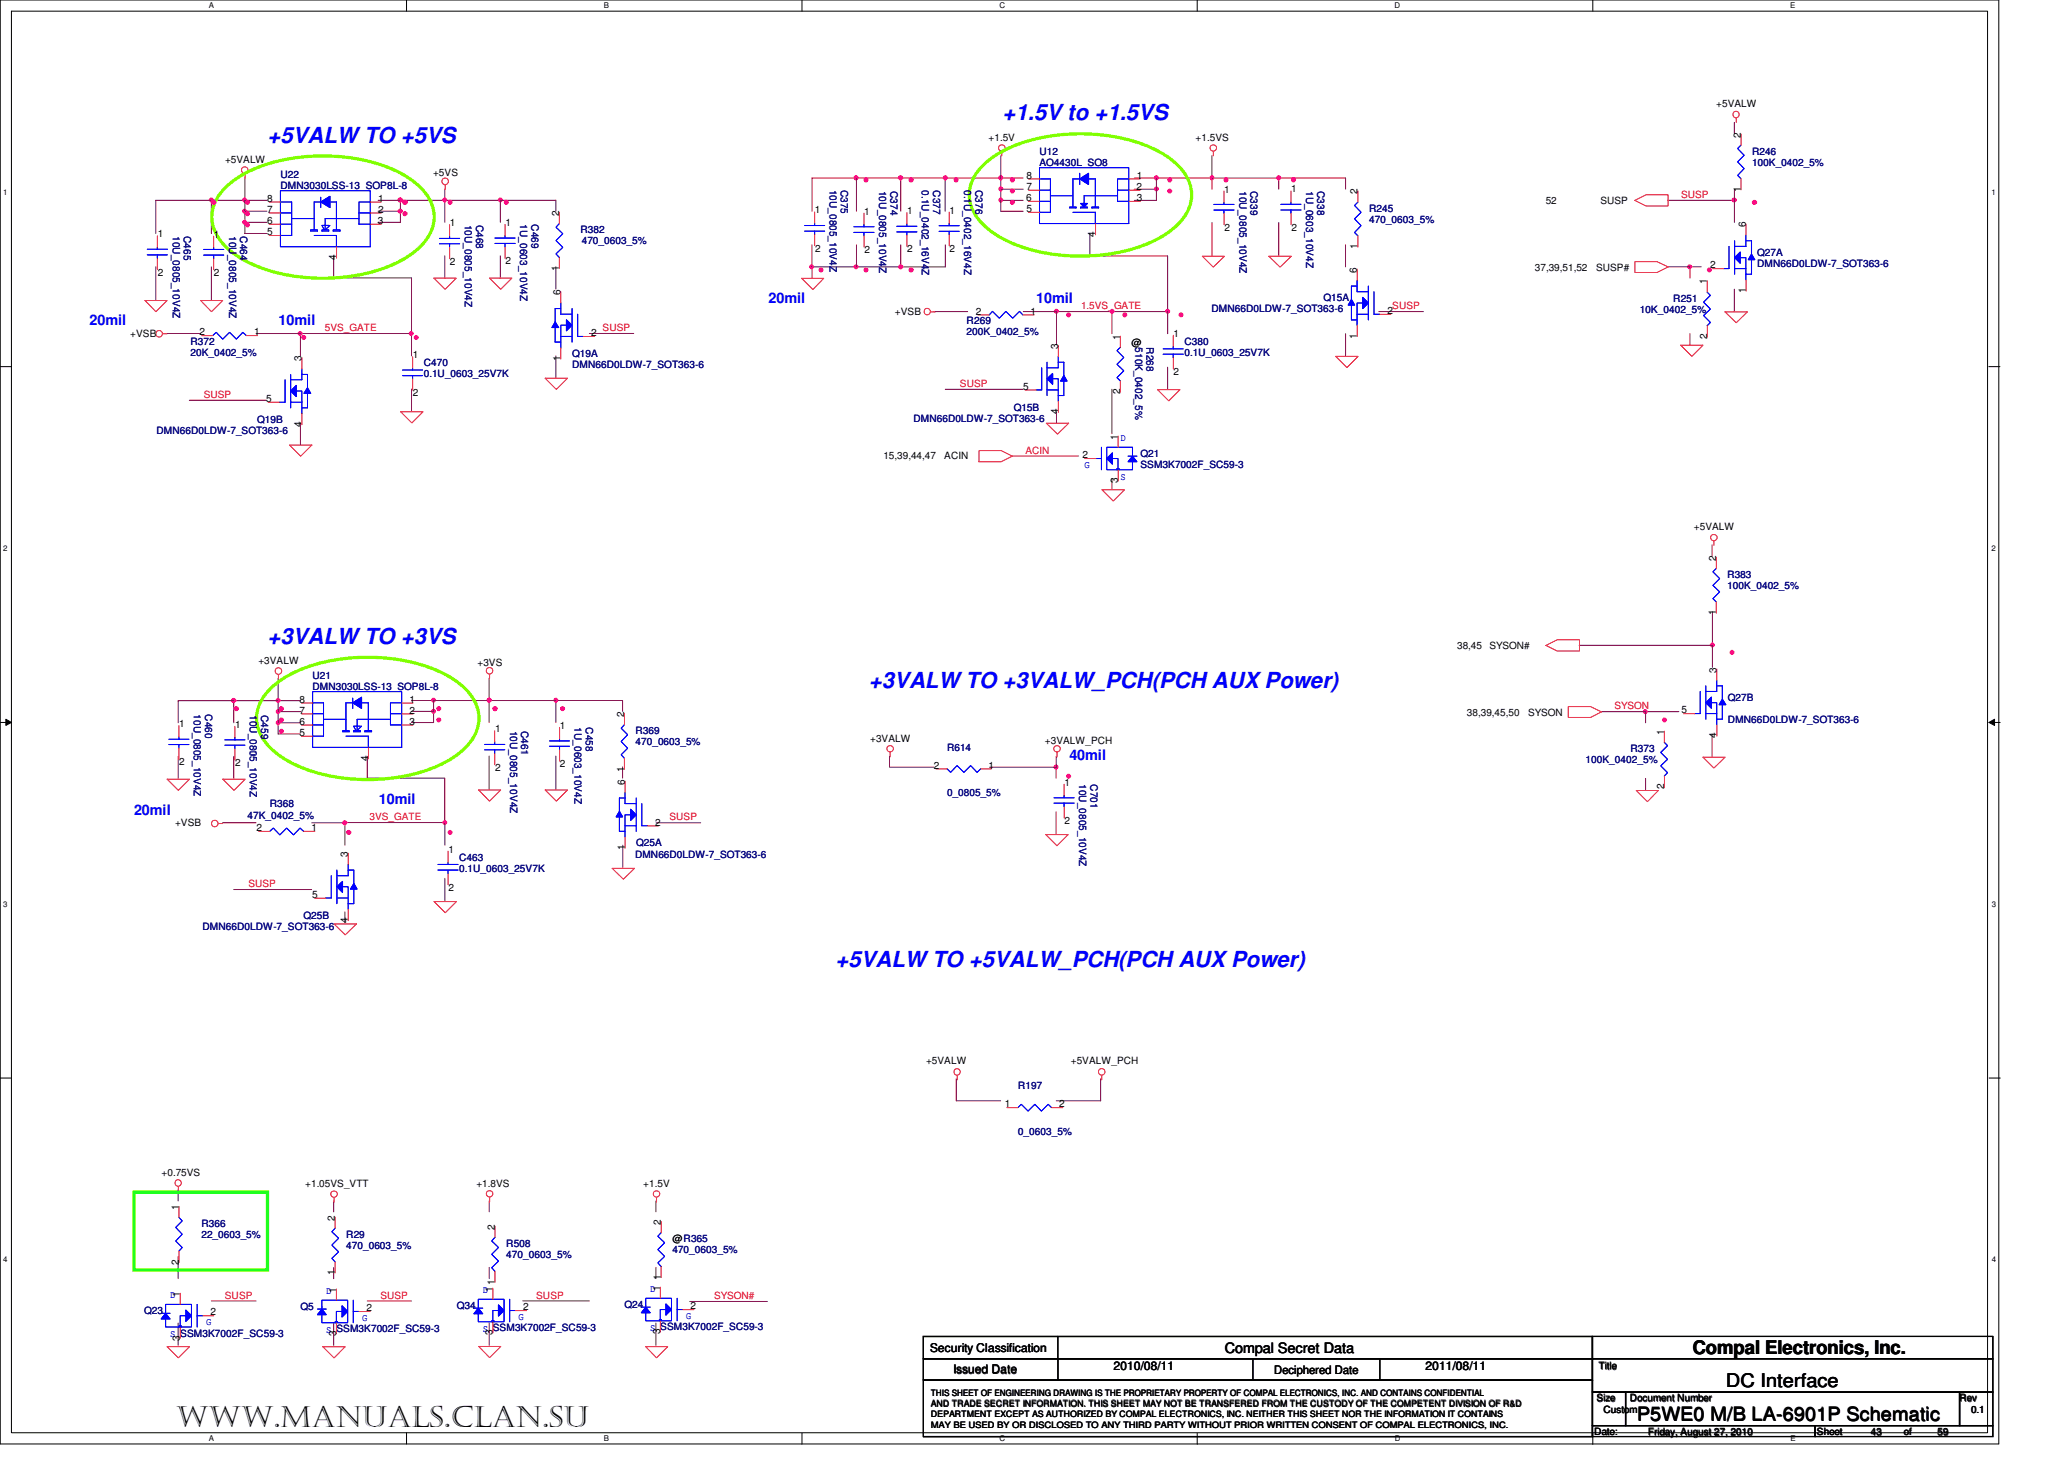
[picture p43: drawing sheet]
<svg xmlns="http://www.w3.org/2000/svg" width="297mm" height="210mm" viewBox="0 0 297 210" stroke-linecap="round" stroke-linejoin="round" font-family="sans-serif">
<defs><g id="words">
<text font-size="4.2" x="25.4" y="205.5">www.manuals.clan.su</text>
<g font-size="3.2" fill="#00f">
<text x="144.5" y="17.3">+1.5V to +1.5VS</text>
<text x="38.5" y="20.5">+5VALW TO +5VS</text>
<text x="38.5" y="92.8">+3VALW TO +3VS</text>
<text x="125.2" y="99.2">+3VALW TO +3VALW_PCH(PCH AUX Power)</text>
<text x="120.4" y="139.3">+5VALW TO +5VALW_PCH(PCH AUX Power)</text>
</g>
<g font-size="2.7">
<text x="243.9" y="195.1">Compal Electronics, Inc.</text>
<text x="248.7" y="199.8">DC Interface</text>
<text x="235.9" y="204.6">P5WE0 M/B LA-6901P Schematic</text>
</g>
<g font-size="2.1" fill="#00f">
<text x="12.9" y="46.9">20mil</text>
<text x="40.2" y="46.9">10mil</text>
<text x="110.8" y="43.6">20mil</text>
<text x="149.3" y="43.6">10mil</text>
<text x="154.1" y="109.5">40mil</text>
<text x="19.3" y="117.5">20mil</text>
<text x="54.6" y="115.9">10mil</text>
</g>
<text font-size="2.1" x="176.5" y="194.9">Compal Secret Data</text>
<g font-size="1.7">
<text x="134" y="194.8">Security Classification</text>
<text x="137.4" y="197.8">Issued Date</text>
<text x="160.5" y="197.4">2010/08/11</text>
<text x="183.6" y="197.9">Deciphered Date</text>
<text x="205.4" y="197.4">2011/08/11</text>
</g>
<g font-size="1.5">
<text x="38.5" y="29.1">8</text>
<text x="54.5" y="29.1">1</text>
<text x="176.5" y="27.7">1</text>
<text x="186.1" y="27.7">1</text>
<text x="195.7" y="28" transform="rotate(-90 195.7 28)">2</text>
<text x="22.7" y="34.2">1</text>
<text x="30.8" y="34.2">1</text>
<text x="38.5" y="32.3">6</text>
<text x="38.5" y="33.9">5</text>
<text x="38.5" y="30.6">7</text>
<text x="54.5" y="32.3">3</text>
<text x="54.5" y="30.6">2</text>
<text x="64.8" y="32.6">1</text>
<text x="72.8" y="32.5">1</text>
<text x="124.6" y="30.9">1</text>
<text x="130.8" y="30.9">1</text>
<text x="176.5" y="33.2">2</text>
<text x="186.1" y="33.2">2</text>
<text x="195.7" y="35.9" transform="rotate(-90 195.7 35.9)">1</text>
<text x="251.6" y="32.8" transform="rotate(-90 251.6 32.8)">6</text>
<text x="22.7" y="39.7">2</text>
<text x="30.8" y="39.8">2</text>
<text x="48.5" y="37.5" transform="rotate(-90 48.5 37.5)">4</text>
<text x="64.8" y="38.1">2</text>
<text x="72.8" y="38.1">2</text>
<text x="124.6" y="36.4">2</text>
<text x="130.8" y="36.4">2</text>
<text x="195.6" y="39.3" transform="rotate(-90 195.6 39.3)">6</text>
<text x="246" y="41" transform="rotate(-90 246 41)">1</text>
<text x="246.5" y="38.7">2</text>
<text x="80.8" y="42.5" transform="rotate(-90 80.8 42.5)">6</text>
<text x="140.7" y="45.3">2</text>
<text x="148.5" y="45.3">1</text>
<text x="200" y="45.2">2</text>
<text x="251.6" y="42.2" transform="rotate(-90 251.6 42.2)">1</text>
<text x="80.8" y="52" transform="rotate(-90 80.8 52)">1</text>
<text x="85.2" y="48.4">2</text>
<text x="161.4" y="48.9" transform="rotate(-90 161.4 48.9)">1</text>
<text x="163.1" y="49.8">@</text>
<text x="195.6" y="48.8" transform="rotate(-90 195.6 48.8)">1</text>
<text x="246" y="48.9" transform="rotate(-90 246 48.9)">2</text>
<text x="161.4" y="56.8" transform="rotate(-90 161.4 56.8)">2</text>
<text x="71.3" y="105.5">1</text>
<text x="80.7" y="105">1</text>
<text x="239.8" y="105.8" transform="rotate(-90 239.8 105.8)">1</text>
<text x="71.3" y="111">2</text>
<text x="80.7" y="110.5">2</text>
<text x="153.4" y="113.2">1</text>
<text x="239.8" y="113.7" transform="rotate(-90 239.8 113.7)">2</text>
<text x="37" y="119.7">2</text>
<text x="44.9" y="119.7">1</text>
<text x="153.4" y="118.7">2</text>
<text x="50.1" y="123.4" transform="rotate(-90 50.1 123.4)">3</text>
<text x="64.6" y="122.8">1</text>
<text x="45" y="129.3">5</text>
<text x="64.6" y="128.3">2</text>
<text x="50.1" y="132.9" transform="rotate(-90 50.1 132.9)">4</text>
<text x="71.3" y="177.2" transform="rotate(-90 71.3 177.2)">2</text>
<text x="95.2" y="176.5" transform="rotate(-90 95.2 176.5)">2</text>
<text x="96.9" y="178.9">@R365</text>
<text x="95.1" y="185.9" transform="rotate(-90 95.1 185.9)">1</text>
<text x="95.2" y="184.4" transform="rotate(-90 95.2 184.4)">1</text>
<text x="25.9" y="186.8" transform="rotate(-90 25.9 186.8)">1</text>
<text x="30.3" y="189.5">2</text>
<text x="48.4" y="186.2" transform="rotate(-90 48.4 186.2)">1</text>
<text x="52.8" y="188.9">2</text>
<text x="71" y="186.1" transform="rotate(-90 71 186.1)">11</text>
<text x="75.4" y="188.8">2</text>
<text x="99.5" y="188.6">2</text>
<text x="25.9" y="193.1" transform="rotate(-90 25.9 193.1)">3</text>
<text x="48.4" y="192.5" transform="rotate(-90 48.4 192.5)">3</text>
<text x="71" y="192.4" transform="rotate(-90 71 192.4)">3</text>
<text x="95.1" y="192.2" transform="rotate(-90 95.1 192.2)">3</text>
</g>
<g font-size="1.5" fill="#000080">
<text x="40.4" y="25.6">U22</text>
<text x="40.4" y="27.2">DMN3030LSS-13_SOP8L-8</text>
<text x="126.7" y="27.5" transform="rotate(90 126.7 27.5)">10U_0805_10V4Z</text>
<text x="128.3" y="27.5" transform="rotate(90 128.3 27.5)">C374</text>
<text x="132.9" y="27.4" transform="rotate(90 132.9 27.4)">0.1U_0402_16V4Z</text>
<text x="134.5" y="27.4" transform="rotate(90 134.5 27.4)">C377</text>
<text x="178.6" y="27.5" transform="rotate(90 178.6 27.5)">10U_0805_10V4Z</text>
<text x="180.2" y="27.5" transform="rotate(90 180.2 27.5)">C339</text>
<text x="188.2" y="27.5" transform="rotate(90 188.2 27.5)">1U_0603_10V4Z</text>
<text x="189.9" y="27.5" transform="rotate(90 189.9 27.5)">C338</text>
<text x="24.9" y="34" transform="rotate(90 24.9 34)">10U_0805_10V4Z</text>
<text x="26.5" y="34" transform="rotate(90 26.5 34)">C465</text>
<text x="33" y="34" transform="rotate(90 33 34)">10U_0805_10V4Z</text>
<text x="34.6" y="34" transform="rotate(90 34.6 34)">C464</text>
<text x="67" y="32.4" transform="rotate(90 67 32.4)">10U_0805_10V4Z</text>
<text x="68.6" y="32.4" transform="rotate(90 68.6 32.4)">C468</text>
<text x="75" y="32.3" transform="rotate(90 75 32.3)">1U_0603_10V4Z</text>
<text x="76.6" y="32.3" transform="rotate(90 76.6 32.3)">C469</text>
<text x="197.3" y="30.5">R245</text>
<text x="197.3" y="32.1">470_0603_5%</text>
<text x="253.2" y="36.9">Q27A</text>
<text x="253.2" y="38.5">DMN66D0LDW-7_SOT363-6</text>
<text x="139.3" y="46.7">R269</text>
<text x="174.6" y="45">DMN66D0LDW-7_SOT363-6</text>
<text x="190.8" y="43.4">Q15A</text>
<text x="236.3" y="45.1">10K_0402_5%</text>
<text x="241.2" y="43.5">R251</text>
<text x="82.4" y="51.5">Q19A</text>
<text x="82.4" y="53.1">DMN66D0LDW-7_SOT363-6</text>
<text x="139.3" y="48.3">200K_0402_5%</text>
<text x="163.6" y="50" transform="rotate(90 163.6 50)">510K_0402_5%</text>
<text x="165.3" y="50" transform="rotate(90 165.3 50)">R268</text>
<text x="73.5" y="105.3" transform="rotate(90 73.5 105.3)">10U_0805_10V4Z</text>
<text x="75.1" y="105.3" transform="rotate(90 75.1 105.3)">C461</text>
<text x="155.5" y="113" transform="rotate(90 155.5 113)">10U_0805_10V4Z</text>
<text x="157.2" y="113" transform="rotate(90 157.2 113)">C701</text>
<text x="228.5" y="109.9">100K_0402_5%</text>
<text x="235" y="108.3">R373</text>
<text x="35.7" y="117.9">47K_0402_5%</text>
<text x="38.9" y="116.3">R368</text>
<text x="66.2" y="124">C463</text>
<text x="66.2" y="125.6">0.1U_0603_25V7K</text>
<text x="29.2" y="134">DMN66D0LDW-7_SOT363-6</text>
<text x="43.7" y="132.4">Q25B</text>
<text x="73" y="179.6">R508</text>
<text x="73" y="181.3">470_0603_5%</text>
<text x="96.9" y="180.6">470_0603_5%</text>
<text x="20.8" y="189.3">Q23</text>
<text x="43.3" y="188.7">Q5</text>
<text x="48.5" y="191.9">SSM3K7002F_SC59-3</text>
<text x="65.9" y="188.5">Q34</text>
<text x="71" y="191.8">SSM3K7002F_SC59-3</text>
<text x="90" y="188.4">Q24</text>
<text x="95.2" y="191.6">SSM3K7002F_SC59-3</text>
<text x="26" y="192.5">SSM3K7002F_SC59-3</text>
</g>
<g font-size="1.5" fill="#00f">
<text x="24.5" y="187">D</text>
<text x="29.7" y="190.9">G</text>
<text x="47" y="186.4">D</text>
<text x="52.2" y="190.3">G</text>
<text x="69.6" y="186.3">D</text>
<text x="69.6" y="191.9">S</text>
<text x="74.7" y="190.2">G</text>
<text x="93.7" y="186.1">D</text>
<text x="93.7" y="191.8">S</text>
<text x="98.9" y="190">G</text>
<text x="24.5" y="192.7">S</text>
<text x="47" y="192">S</text>
</g>
<g font-size="1.4">
<text x="247.3" y="15.5">+5VALW</text>
<text x="32.4" y="23.5">+5VALW</text>
<text x="142.5" y="20.3">+1.5V</text>
<text x="172.3" y="20.3">+1.5VS</text>
<text x="250.9" y="19.8" transform="rotate(-90 250.9 19.8)">2</text>
<text x="62.4" y="25.4">+5VS</text>
<text x="147.9" y="29">6</text>
<text x="147.9" y="27.4">7</text>
<text x="148" y="25.7">8</text>
<text x="163.8" y="27.4">2</text>
<text x="163.8" y="25.7">1</text>
<text x="163.8" y="29">3</text>
<text x="222.8" y="29.4">52</text>
<text x="230.7" y="29.4">SUSP</text>
<text x="250.9" y="27.7" transform="rotate(-90 250.9 27.7)">1</text>
<text x="80.6" y="31.1" transform="rotate(-90 80.6 31.1)">2</text>
<text x="117.5" y="30.7">1</text>
<text x="136.8" y="30.8">1</text>
<text x="147.9" y="30.6">5</text>
<text x="157.8" y="34.1" transform="rotate(-90 157.8 34.1)">4</text>
<text x="80.6" y="39" transform="rotate(-90 80.6 39)">1</text>
<text x="117.5" y="36.2">2</text>
<text x="136.8" y="36.3">2</text>
<text x="221.2" y="39">37,39,51,52</text>
<text x="230" y="39">SUSP#</text>
<text x="129" y="45.3">+VSB</text>
<text x="18.8" y="48.5">+VSB</text>
<text x="28.7" y="48.3">2</text>
<text x="36.6" y="48.3">1</text>
<text x="43.5" y="52" transform="rotate(-90 43.5 52)">3</text>
<text x="59.5" y="51.6">1</text>
<text x="152.5" y="50.3" transform="rotate(-90 152.5 50.3)">3</text>
<text x="169.1" y="48.5">1</text>
<text x="38.4" y="57.9">5</text>
<text x="59.5" y="57.1">2</text>
<text x="147.4" y="56.1">5</text>
<text x="152.5" y="59.7" transform="rotate(-90 152.5 59.7)">4</text>
<text x="169.1" y="54">2</text>
<text x="43.5" y="61.5" transform="rotate(-90 43.5 61.5)">4</text>
<text x="161.1" y="63.3" transform="rotate(-90 161.1 63.3)">1</text>
<text x="127.3" y="66.1">15,39,44,47</text>
<text x="136.1" y="66.1">ACIN</text>
<text x="156" y="66">2</text>
<text x="161.1" y="69.6" transform="rotate(-90 161.1 69.6)">3</text>
<text x="244.1" y="76.4">+5VALW</text>
<text x="247.3" y="80.8" transform="rotate(-90 247.3 80.8)">2</text>
<text x="247.3" y="88.6" transform="rotate(-90 247.3 88.6)">1</text>
<text x="37.2" y="95.7">+3VALW</text>
<text x="68.8" y="95.9">+3VS</text>
<text x="210" y="93.5">38,45</text>
<text x="214.7" y="93.5">SYSON#</text>
<text x="43.2" y="101.2">8</text>
<text x="59" y="101.2">1</text>
<text x="247.4" y="96.9" transform="rotate(-90 247.4 96.9)">3</text>
<text x="25.8" y="104.8">1</text>
<text x="33.9" y="104.9">1</text>
<text x="43.1" y="104.4">6</text>
<text x="43.1" y="106">5</text>
<text x="43.1" y="102.8">7</text>
<text x="59" y="104.4">3</text>
<text x="59" y="102.8">2</text>
<text x="90" y="103.3" transform="rotate(-90 90 103.3)">2</text>
<text x="125.4" y="106.8">+3VALW</text>
<text x="150.6" y="107.2">+3VALW_PCH</text>
<text x="211.4" y="103.2">38,39,45,50</text>
<text x="220.2" y="103.2">SYSON</text>
<text x="242.4" y="102.8">5</text>
<text x="247.4" y="106.3" transform="rotate(-90 247.4 106.3)">4</text>
<text x="25.8" y="110.3">2</text>
<text x="33.9" y="110.3">2</text>
<text x="53.1" y="109.6" transform="rotate(-90 53.1 109.6)">4</text>
<text x="90" y="111.2" transform="rotate(-90 90 111.2)">1</text>
<text x="90" y="113.1" transform="rotate(-90 90 113.1)">6</text>
<text x="134.6" y="110.7">2</text>
<text x="142.4" y="110.7">1</text>
<text x="25.2" y="119.1">+VSB</text>
<text x="94.4" y="118.9">2</text>
<text x="90" y="122.5" transform="rotate(-90 90 122.5)">1</text>
<text x="133.5" y="153.2">+5VALW</text>
<text x="154.3" y="153.2">+5VALW_PCH</text>
<text x="144.8" y="159.5">1</text>
<text x="152.7" y="159.5">2</text>
<text x="23.3" y="169.4">+0.75VS</text>
<text x="44" y="171">+1.05VS_VTT</text>
<text x="68.7" y="171">+1.8VS</text>
<text x="92.7" y="171">+1.5V</text>
<text x="25.8" y="174.3" transform="rotate(-90 25.8 174.3)">1</text>
<text x="48.3" y="175.9" transform="rotate(-90 48.3 175.9)">2</text>
<text x="25.8" y="182.2" transform="rotate(-90 25.8 182.2)">2</text>
<text x="48.3" y="183.7" transform="rotate(-90 48.3 183.7)">1</text>
<text x="230.4" y="197.2">Title</text>
<text x="230.1" y="201.9">Size</text>
<text x="231.1" y="203.5">Custom</text>
<text x="234.9" y="201.9">Document Number</text>
<text x="282.4" y="201.9">Rev</text>
<text x="284" y="203.5">0.1</text>
<text x="229.7" y="206.7">Date:</text>
<text x="237.5" y="206.7">Friday, August 27, 2010</text>
<text x="261.8" y="206.7">Sheet</text>
<text x="269.6" y="206.7">43</text>
<text x="274.4" y="206.7">of</text>
<text x="279.2" y="206.7">59</text>
</g>
<g font-size="1.4" fill="#000080">
<text x="149.8" y="22.3">U12</text>
<text x="149.8" y="23.9">AO4430L_SO8</text>
<text x="252.5" y="22.3">R246</text>
<text x="252.5" y="23.9">100K_0402_5%</text>
<text x="119.6" y="27.3" transform="rotate(90 119.6 27.3)">10U_0805_10V4Z</text>
<text x="121.2" y="27.3" transform="rotate(90 121.2 27.3)">C375</text>
<text x="139" y="27.4" transform="rotate(90 139 27.4)">0.1U_0402_16V4Z</text>
<text x="140.6" y="27.4" transform="rotate(90 140.6 27.4)">C376</text>
<text x="83.7" y="33.6">R382</text>
<text x="83.8" y="35.2">470_0603_5%</text>
<text x="27.5" y="49.7">R372</text>
<text x="27.5" y="51.3">20K_0402_5%</text>
<text x="61.1" y="52.8">C470</text>
<text x="170.7" y="49.7">C380</text>
<text x="170.7" y="51.3">0.1U_0603_25V7K</text>
<text x="61.1" y="54.4">0.1U_0603_25V7K</text>
<text x="146.1" y="59.1">Q15B</text>
<text x="22.6" y="62.5">DMN66D0LDW-7_SOT363-6</text>
<text x="37.1" y="60.9">Q19B</text>
<text x="131.7" y="60.8">DMN66D0LDW-7_SOT363-6</text>
<text x="164.4" y="65.8">Q21</text>
<text x="164.4" y="67.4">SSM3K7002F_SC59-3</text>
<text x="248.9" y="83.3">R383</text>
<text x="248.9" y="84.9">100K_0402_5%</text>
<text x="45.1" y="97.8">U21</text>
<text x="45.1" y="99.4">DMN3030LSS-13_SOP8L-8</text>
<text x="249" y="101">Q27B</text>
<text x="27.9" y="102.9" transform="rotate(90 27.9 102.9)">10U_0805_10V4Z</text>
<text x="29.6" y="102.9" transform="rotate(90 29.6 102.9)">C460</text>
<text x="36" y="103" transform="rotate(90 36 103)">10U_0805_10V4Z</text>
<text x="37.6" y="103" transform="rotate(90 37.6 103)">C459</text>
<text x="82.8" y="104.8" transform="rotate(90 82.8 104.8)">1U_0603_10V4Z</text>
<text x="84.4" y="104.8" transform="rotate(90 84.4 104.8)">C458</text>
<text x="91.6" y="105.8">R369</text>
<text x="91.6" y="107.4">470_0603_5%</text>
<text x="249" y="104.2">DMN66D0LDW-7_SOT363-6</text>
<text x="136.5" y="108.1">R614</text>
<text x="136.5" y="114.7">0_0805_5%</text>
<text x="91.5" y="123.6">DMN66D0LDW-7_SOT363-6</text>
<text x="91.7" y="121.9">Q25A</text>
<text x="146.7" y="156.9">R197</text>
<text x="146.7" y="163.5">0_0603_5%</text>
<text x="29" y="176.7">R366</text>
<text x="29" y="178.4">22_0603_5%</text>
<text x="49.9" y="178.3">R29</text>
<text x="49.9" y="179.9">470_0603_5%</text>
</g>
<g font-size="1.4" fill="#f00">
<text x="242.3" y="28.5">SUSP</text>
<text x="46.8" y="47.7">5VS_GATE</text>
<text x="86.8" y="47.7">SUSP</text>
<text x="155.8" y="44.5">1.5VS_GATE</text>
<text x="200.7" y="44.5">SUSP</text>
<text x="29.4" y="57.3">SUSP</text>
<text x="138.4" y="55.7">SUSP</text>
<text x="147.8" y="65.4">ACIN</text>
<text x="232.7" y="102.2">SYSON</text>
<text x="53.3" y="118.2">3VS_GATE</text>
<text x="96.5" y="118.2">SUSP</text>
<text x="35.8" y="127.8">SUSP</text>
<text x="32.4" y="187.1">SUSP</text>
<text x="54.8" y="187.1">SUSP</text>
<text x="77.3" y="187.1">SUSP</text>
<text x="102.9" y="187.2">SYSON#</text>
</g>
<g font-size="1.4" fill="#00f">
<text x="161.5" y="63.5">D</text>
<text x="156.3" y="67.4">G</text>
<text x="161.5" y="69.2">S</text>
</g>
<g font-size="1.3">
<text x="134.2" y="201.1">THIS SHEET OF ENGINEERING DRAWING IS THE PROPRIETARY PROPERTY OF COMPAL ELECTRONICS, INC. AND CONTAINS CONFIDENTIAL</text>
<text x="134.2" y="202.6">AND TRADE SECRET INFORMATION. THIS SHEET MAY NOT BE TRANSFERED FROM THE CUSTODY OF THE COMPETENT DIVISION OF R&amp;D</text>
<text x="134.2" y="204.1">DEPARTMENT EXCEPT AS AUTHORIZED BY COMPAL ELECTRONICS, INC. NEITHER THIS SHEET NOR THE INFORMATION IT CONTAINS</text>
<text x="134.2" y="205.7">MAY BE USED BY OR DISCLOSED TO ANY THIRD PARTY WITHOUT PRIOR WRITTEN CONSENT OF COMPAL ELECTRONICS, INC.</text>
</g>
<g font-size="1.1">
<text x="30.1" y="1.1">A</text>
<text x="87" y="1.1">B</text>
<text x="144" y="1.1">C</text>
<text x="201" y="1.1">D</text>
<text x="258" y="1.1">E</text>
<text x=".5" y="28.2">1</text>
<text x="287" y="28.2">1</text>
<text x=".5" y="79.4">2</text>
<text x="287" y="79.4">2</text>
<text x=".5" y="130.6">3</text>
<text x="287.1" y="130.6">3</text>
<text x=".5" y="181.9">4</text>
<text x="287.1" y="181.9">4</text>
<text x="30.1" y="207.6">A</text>
<text x="87" y="207.6">B</text>
<text x="144" y="207.6">C</text>
<text x="201" y="207.6">D</text>
<text x="258" y="207.6">E</text>
</g>
</g></defs>
<path d="M1.6 1.6h284.9v204.8h-284.9zM288.1 208v-208h-288.1v208h288.1" fill="none" stroke="#000" stroke-width=".14"/>
<g fill="#fff">
<path d="M30.1 .2h.7v1.2h-.7z"/>
<path d="M30.1 206.6h.7v1.2h-.7z"/>
</g>
<path d="M58.6 0v1.6M58.6 206.4v1.6" fill="none" stroke="#000" stroke-width=".14"/>
<g fill="#fff">
<path d="M87 .2h.8v1.2h-.8z"/>
<path d="M87 206.6h.8v1.2h-.8z"/>
</g>
<path d="M115.6 0v1.6M115.6 206.5v1.6" fill="none" stroke="#000" stroke-width=".14"/>
<g fill="#fff">
<path d="M144 .2h.8v1.2h-.8z"/>
<path d="M144 206.6h.8v1.2h-.8z"/>
</g>
<path d="M172.5 0v1.6M172.5 206.5v1.6" fill="none" stroke="#000" stroke-width=".14"/>
<g fill="#fff">
<path d="M201 .2h.8v1.2h-.8z"/>
<path d="M201 206.7h.8v1.1h-.8z"/>
</g>
<path d="M229.6 0v1.6M229.6 206.5v1.6" fill="none" stroke="#000" stroke-width=".14"/>
<g fill="#fff">
<path d="M258 .2h.7v1.2h-.7z"/>
<path d="M258 206.7h.7v1.1h-.7z"/>
<path d="M.5 27.2h.6v1.2h-.6z"/>
<path d="M287 27.2h.6v1.2h-.6z"/>
<path d="M.5 78.4h.6v1.2h-.6z"/>
<path d="M287.1 78.4h.6v1.2h-.6z"/>
</g>
<path d="M0 52.8h1.6M286.6 52.8h1.6" fill="none" stroke="#000" stroke-width=".14"/>
<g fill="#fff">
<path d="M.5 129.7h.6v1.1h-.6z"/>
<path d="M287.1 129.7h.6v1.1h-.6z"/>
</g>
<path d="M0 104.1h1.6M.8 103.6l.8 .5-.8 .4zM286.7 104.1h1.6M286.7 104.1l.8-.5v.9z" fill="none" stroke="#000" stroke-width=".14"/>
<path d="M.8 103.6l.8 .5-.8 .4zM286.7 104.1l.8-.5v.9z" fill="#000"/>
<g fill="#fff">
<path d="M.5 180.9h.6v1.2h-.6z"/>
<path d="M287.1 180.9h.6v1.2h-.6z"/>
</g>
<path d="M0 155.3h1.6M286.7 155.3h1.6" fill="none" stroke="#000" stroke-width=".14"/>
<g fill="none" stroke="#800040" stroke-width=".14">
<path d="M35.3 32h3.2M54.5 32h3.2M72.1 36.9v3.1M80.1 28.9v1.5M80.1 38.4v3.2M80.1 51.3v3.1M84.9 48h6.4M59.3 104.1h3.2M59.3 100.9h3.2M70.5 108.9v4.8M70.5 100.9v3.2M80.1 108.9v4.8"/>
<path d="M80.1 100.9v3.2"/>
</g>
<circle cx="62.5" cy="100.9" r=".3" fill="#f0f"/>
<circle cx="62.5" cy="100.9" r=".3" fill="none" stroke="#f0f" stroke-width=".14"/>
<path d="M35.3 33.6h3.2M57.7 28.9h6.4M48.1 40h11.2" fill="none" stroke="#800040" stroke-width=".14"/>
<circle cx="57.7" cy="28.8" r=".31" fill="#f0f"/>
<circle cx="57.7" cy="28.8" r=".31" fill="none" stroke="#f0f" stroke-width=".14"/>
<path d="M62.5 102.5v1.6" fill="none" stroke="#800040" stroke-width=".14"/>
<circle cx="62.5" cy="102.5" r=".3" fill="#f0f"/>
<circle cx="62.5" cy="102.5" r=".3" fill="none" stroke="#f0f" stroke-width=".14"/>
<path d="M30.5 28.9h4.8M59.3 40v11.3M59.3 56.1v3.2M70.5 97.7v3.2M52.9 112.1h11.2M62.5 100.9v1.6h-3.2" fill="none" stroke="#800040" stroke-width=".14"/>
<circle cx="70.5" cy="100.9" r=".3" fill="#f0f"/>
<circle cx="70.5" cy="100.9" r=".3" fill="none" stroke="#f0f" stroke-width=".14"/>
<path d="M80.1 100.9h9.6M89.7 110.5v1.6" fill="none" stroke="#800040" stroke-width=".14"/>
<circle cx="80.1" cy="100.9" r=".3" fill="#f0f"/>
<circle cx="80.1" cy="100.9" r=".3" fill="none" stroke="#f0f" stroke-width=".14"/>
<path d="M64.1 112.1v6.4h-14.4M89.7 100.9v1.6" fill="none" stroke="#800040" stroke-width=".14"/>
<circle cx="64.1" cy="118.5" r=".3" fill="#f0f"/>
<circle cx="64.1" cy="118.5" r=".3" fill="none" stroke="#f0f" stroke-width=".14"/>
<path d="M62.5 100.9h17.6" fill="none" stroke="#800040" stroke-width=".14"/>
<circle cx="70.5" cy="100.9" r=".3" fill="#f0f"/>
<circle cx="70.5" cy="100.9" r=".3" fill="none" stroke="#f0f" stroke-width=".14"/>
<path d="M24.1 48h4.8M27.3 57.7h11.2M43.3 48v3.3M43.3 48h16M43.3 60.9v3.2" fill="none" stroke="#800040" stroke-width=".14"/>
<circle cx="59.3" cy="48" r=".3" fill="#f0f"/>
<circle cx="59.3" cy="48" r=".3" fill="none" stroke="#f0f" stroke-width=".14"/>
<circle cx="43.3" cy="48" r=".3" fill="#f0f"/>
<circle cx="43.3" cy="48" r=".3" fill="none" stroke="#f0f" stroke-width=".14"/>
<path d="M30.5 28.9v4.7M36.9 48h6.4" fill="none" stroke="#800040" stroke-width=".14"/>
<circle cx="30.5" cy="28.8" r=".3" fill="#f0f"/>
<circle cx="30.5" cy="28.8" r=".3" fill="none" stroke="#f0f" stroke-width=".14"/>
<path d="M35.3 25.6v3.3" fill="none" stroke="#800040" stroke-width=".14"/>
<circle cx="35.3" cy="28.8" r=".3" fill="#f0f"/>
<circle cx="35.3" cy="28.8" r=".3" fill="none" stroke="#f0f" stroke-width=".14"/>
<path d="M22.5 28.9h8M57.7 28.9v1.5h-3.2" fill="none" stroke="#800040" stroke-width=".14"/>
<circle cx="57.7" cy="28.8" r=".31" fill="#f0f"/>
<circle cx="57.7" cy="28.8" r=".31" fill="none" stroke="#f0f" stroke-width=".14"/>
<path d="M22.5 38.4v4.9M30.5 38.4v4.9M64.1 28.9h8" fill="none" stroke="#800040" stroke-width=".14"/>
<circle cx="72.1" cy="28.8" r=".3" fill="#f0f"/>
<circle cx="72.1" cy="28.8" r=".3" fill="none" stroke="#f0f" stroke-width=".14"/>
<path d="M22.5 28.9v4.7M35.3 30.4v1.6" fill="none" stroke="#800040" stroke-width=".14"/>
<circle cx="35.3" cy="30.4" r=".3" fill="#f0f"/>
<circle cx="35.3" cy="30.4" r=".3" fill="none" stroke="#f0f" stroke-width=".14"/>
<path d="M35.3 32v1.6" fill="none" stroke="#800040" stroke-width=".14"/>
<circle cx="35.3" cy="32" r=".3" fill="#f0f"/>
<circle cx="35.3" cy="32" r=".3" fill="none" stroke="#f0f" stroke-width=".14"/>
<path d="M35.3 28.9h3.2M35.3 30.4h3.2M35.3 28.9v1.5M54.5 28.9h3.2M64.1 36.9v3.1M64.1 27.2v4.8M80.1 28.9h-8v3.1" fill="none" stroke="#800040" stroke-width=".14"/>
<circle cx="64.1" cy="28.8" r=".3" fill="#f0f"/>
<circle cx="64.1" cy="28.8" r=".3" fill="none" stroke="#f0f" stroke-width=".14"/>
<path d="M57.7 30.4v1.6" fill="none" stroke="#800040" stroke-width=".14"/>
<circle cx="57.7" cy="30.4" r=".31" fill="#f0f"/>
<circle cx="57.7" cy="30.4" r=".31" fill="none" stroke="#f0f" stroke-width=".14"/>
<path d="M152.2 117v3.1M152.2 110.5v1.6M70.5 173v1.6M70.5 190.6v3.2M70.5 182.6v1.6M75.3 187.4h9.7" fill="none" stroke="#800040" stroke-width=".14"/>
<circle cx="152.2" cy="110.5" r=".3" fill="#f0f"/>
<circle cx="152.2" cy="110.5" r=".3" fill="none" stroke="#f0f" stroke-width=".14"/>
<g fill="none" stroke="#800040" stroke-width=".14">
<path d="M32.1 118.5h4.8M44.9 118.5h4.8v3.3M33.7 128.1h11.2M49.7 131.4v1.6M64.1 126.5v3.3M25.7 171.4v1.6M48.1 173v1.6M94.5 173v1.6M25.7 190.6v3.2M25.7 181v3.2M30.5 187.4h6.4M48.1 190.6v3.2"/>
<path d="M48.1 182.6v1.6M52.9 187.4h6.4M94.5 190.6v3.2M94.5 182.6v1.6"/>
</g>
<circle cx="49.7" cy="118.5" r=".31" fill="#f0f"/>
<circle cx="49.7" cy="118.5" r=".31" fill="none" stroke="#f0f" stroke-width=".14"/>
<path d="M48.1 36.9v3.1M40.1 97.7v3.3M40.1 102.5h3.2M43.3 104.1h-3.2v1.6M64.1 118.5v3.3M94.5 118.5h6.5M128.2 109v1.5h6.4M89.8 121.8v3.2" fill="none" stroke="#800040" stroke-width=".14"/>
<circle cx="40.1" cy="104.1" r=".3" fill="#f0f"/>
<circle cx="40.1" cy="104.1" r=".3" fill="none" stroke="#f0f" stroke-width=".14"/>
<path d="M40.1 102.5v1.6M40.1 105.7h3.2" fill="none" stroke="#800040" stroke-width=".14"/>
<circle cx="40.1" cy="102.5" r=".3" fill="#f0f"/>
<circle cx="40.1" cy="102.5" r=".3" fill="none" stroke="#f0f" stroke-width=".14"/>
<path d="M43.3 101h-3.2v1.5" fill="none" stroke="#800040" stroke-width=".14"/>
<circle cx="40.1" cy="100.9" r=".3" fill="#f0f"/>
<circle cx="40.1" cy="100.9" r=".3" fill="none" stroke="#f0f" stroke-width=".14"/>
<path d="M25.7 109v3.1M25.7 101v3.1M33.7 109v3.1M40.1 101h-6.4v3.1" fill="none" stroke="#800040" stroke-width=".14"/>
<circle cx="33.7" cy="100.9" r=".31" fill="#f0f"/>
<circle cx="33.7" cy="100.9" r=".31" fill="none" stroke="#f0f" stroke-width=".14"/>
<path d="M250 17.6v1.6M240.3 28.9h9.7M243.6 48.1v1.6M250 41.7v3.2M25.7 101h8M52.9 109v3.1M152.2 109v1.5h-9.6M137.8 155.4v3.2h6.4M158.6 155.4v3.2h-6.4" fill="none" stroke="#800040" stroke-width=".14"/>
<circle cx="249.9" cy="28.8" r=".31" fill="#f0f"/>
<circle cx="249.9" cy="28.8" r=".31" fill="none" stroke="#f0f" stroke-width=".14"/>
<path d="M243.6 38.4h1.6" fill="none" stroke="#800040" stroke-width=".14"/>
<circle cx="243.5" cy="38.4" r=".3" fill="#f0f"/>
<circle cx="243.5" cy="38.4" r=".3" fill="none" stroke="#f0f" stroke-width=".14"/>
<path d="M240.3 38.4h3.3v1.7M250 27.3v4.7M246.7 78.5v1.6M237.2 102.5h4.8M246.7 105.7v3.3" fill="none" stroke="#800040" stroke-width=".14"/>
<circle cx="237.1" cy="102.5" r=".3" fill="#f0f"/>
<circle cx="237.1" cy="102.5" r=".3" fill="none" stroke="#f0f" stroke-width=".14"/>
<path d="M117 38.4h6.4M230.7 102.5h6.5v1.6M237.2 112.1v1.7" fill="none" stroke="#800040" stroke-width=".14"/>
<circle cx="117" cy="38.4" r=".3" fill="#f0f"/>
<circle cx="117" cy="38.4" r=".3" fill="none" stroke="#f0f" stroke-width=".14"/>
<path d="M117 35.3v3.1M129.8 35.3v3.1h-6.4" fill="none" stroke="#800040" stroke-width=".14"/>
<circle cx="123.4" cy="38.4" r=".3" fill="#f0f"/>
<circle cx="123.4" cy="38.4" r=".3" fill="none" stroke="#f0f" stroke-width=".14"/>
<path d="M129.8 30.4v-4.8h6.4v4.8M157.1 33.7v3.2" fill="none" stroke="#800040" stroke-width=".14"/>
<circle cx="129.8" cy="25.6" r=".32" fill="#f0f"/>
<circle cx="129.8" cy="25.6" r=".32" fill="none" stroke="#f0f" stroke-width=".14"/>
<path d="M123.4 25.6h6.4" fill="none" stroke="#800040" stroke-width=".14"/>
<circle cx="123.4" cy="25.6" r=".31" fill="#f0f"/>
<circle cx="123.4" cy="25.6" r=".31" fill="none" stroke="#f0f" stroke-width=".14"/>
<path d="M174.7 22.4v3.2M152.2 44.9h8.1v3.2M160.3 56.1v6.4M145.8 65.7h9.7M160.3 68.9v1.6" fill="none" stroke="#800040" stroke-width=".14"/>
<circle cx="152.2" cy="44.8" r=".3" fill="#f0f"/>
<circle cx="152.2" cy="44.8" r=".3" fill="none" stroke="#f0f" stroke-width=".14"/>
<path d="M163.5 27.3h3.2" fill="none" stroke="#800040" stroke-width=".14"/>
<circle cx="166.7" cy="27.2" r=".3" fill="#f0f"/>
<circle cx="166.7" cy="27.2" r=".3" fill="none" stroke="#f0f" stroke-width=".14"/>
<path d="M144.2 25.6v3.3h3.3M163.5 28.9h3.2M184.3 25.6v1.7M184.3 32v4.9" fill="none" stroke="#800040" stroke-width=".14"/>
<circle cx="144.2" cy="28.8" r=".3" fill="#f0f"/>
<circle cx="144.2" cy="28.8" r=".3" fill="none" stroke="#f0f" stroke-width=".14"/>
<circle cx="144.2" cy="27.2" r=".3" fill="#f0f"/>
<circle cx="144.2" cy="27.2" r=".3" fill="none" stroke="#f0f" stroke-width=".14"/>
<path d="M144.2 27.3h3.3M144.2 30.4h3.3M144.2 25.6h3.3M174.7 32v4.9" fill="none" stroke="#800040" stroke-width=".14"/>
<circle cx="144.2" cy="25.6" r=".31" fill="#f0f"/>
<circle cx="144.2" cy="25.6" r=".31" fill="none" stroke="#f0f" stroke-width=".14"/>
<path d="M144.2 22.4v3.2M144.2 28.9v1.5M184.3 25.6h9.6" fill="none" stroke="#800040" stroke-width=".14"/>
<circle cx="184.3" cy="25.6" r=".31" fill="#f0f"/>
<circle cx="184.3" cy="25.6" r=".31" fill="none" stroke="#f0f" stroke-width=".14"/>
<path d="M166.7 25.6h8" fill="none" stroke="#800040" stroke-width=".14"/>
<circle cx="174.7" cy="25.6" r=".31" fill="#f0f"/>
<circle cx="174.7" cy="25.6" r=".31" fill="none" stroke="#f0f" stroke-width=".14"/>
<circle cx="166.7" cy="25.6" r=".31" fill="#f0f"/>
<circle cx="166.7" cy="25.6" r=".31" fill="none" stroke="#f0f" stroke-width=".14"/>
<path d="M117 25.6v4.8M136.2 25.6h8M157.1 36.9h11.2v8M163.5 25.6h3.2v3.3M174.7 25.6v1.7M193.9 35.3v3.1M193.9 25.6v1.7M168.3 52.9v3.2M193.9 48.1v3.2M198.7 44.9h6.5" fill="none" stroke="#800040" stroke-width=".14"/>
<circle cx="136.2" cy="25.6" r=".31" fill="#f0f"/>
<circle cx="136.2" cy="25.6" r=".31" fill="none" stroke="#f0f" stroke-width=".14"/>
<path d="M117 25.6h6.4v4.8M117 38.4v1.7M136.2 56.1h11.3M152.3 44.9v4.8M160.3 44.9h8" fill="none" stroke="#800040" stroke-width=".14"/>
<circle cx="168.3" cy="44.8" r=".3" fill="#f0f"/>
<circle cx="168.3" cy="44.8" r=".3" fill="none" stroke="#f0f" stroke-width=".14"/>
<circle cx="160.3" cy="44.8" r=".3" fill="#f0f"/>
<circle cx="160.3" cy="44.8" r=".3" fill="none" stroke="#f0f" stroke-width=".14"/>
<path d="M136.2 35.3v3.1h-6.4M174.7 25.6h9.6M134.6 44.9h4.9M147.5 44.9h4.8M152.3 59.3v1.6M168.3 44.9v3.2" fill="none" stroke="#800040" stroke-width=".14"/>
<circle cx="129.8" cy="38.4" r=".31" fill="#f0f"/>
<circle cx="129.8" cy="38.4" r=".31" fill="none" stroke="#f0f" stroke-width=".14"/>
<path d="M123.4 35.3v3.1M246.8 88.1v4.9" fill="none" stroke="#800040" stroke-width=".14"/>
<circle cx="246.8" cy="92.9" r=".3" fill="#f0f"/>
<circle cx="246.8" cy="92.9" r=".3" fill="none" stroke="#f0f" stroke-width=".14"/>
<path d="M227.6 93h19.2v3.1M99.4 187.5h11.2" fill="none" stroke="#800040" stroke-width=".14"/>
<g fill="none" stroke="#f00" stroke-width=".14">
<path d="M250.2 17v.6M35.3 25v.7M64.2 26.6v.7M144.4 21.8v.6M173.3 36.9h3.2l-1.6 1.6zM174.9 21.8v.6M182.9 36.9h3.2l-1.6 1.6zM235.6 28.9l1.6-.8h3.2v1.6h-3.2zM235.6 37.7h3.2l1.6 .8-1.6 .8h-3.2zM20.9 43.3h3.2l-1.6 1.6zM23.4 48.1h.7M28.9 43.3h3.2l-1.6 1.6z"/>
<path d="M57.8 59.3h3.2l-1.6 1.6zM62.5 40.1h3.3l-1.6 1.6zM70.6 40.1h3.2l-1.6 1.6zM78.6 54.5h3.2l-1.6 1.6zM115.5 40.1h3.2l-1.5 1.6zM134.1 44.9h.7M166.8 56.1h3.3l-1.6 1.7zM192.5 51.3h3.2l-1.6 1.7zM242.2 49.7h3.2l-1.6 1.6zM248.6 44.9h3.2l-1.6 1.6zM41.7 64.1h3.2l-1.6 1.6zM141.1 64.9h3.2l1.6 .8-1.6 .8h-3.2z"/>
<path d="M150.8 61h3.2l-1.6 1.5zM158.8 70.6h3.3l-1.7 1.6zM247 77.9v.7M40.1 97.2v.6M70.6 97.1v.7M222.8 93l1.6-.8h3.2v1.6h-3.2zM24.1 112.3h3.2l-1.6 1.6zM31.5 118.6h.6M32.1 112.3h3.2l-1.6 1.6zM69 113.8h3.2l-1.6 1.6zM78.6 113.8h3.2l-1.6 1.6zM128.3 108.4v.6"/>
<path d="M152.3 108.4v.6M226 101.8h3.2l1.6 .8-1.6 .8h-3.2zM235.8 113.9h3.2l-1.6 1.6zM245.4 109.1h3.2l-1.6 1.6zM48.1 133.1h3.3l-1.6 1.6zM62.6 129.9h3.2l-1.6 1.6zM88.2 125.1h3.3l-1.7 1.6zM150.7 120.2h3.2l-1.6 1.6zM138 154.9v.7M158.8 154.9v.7M25.7 170.9v.7M48.1 172.5v.7"/>
<path d="M70.6 172.5v.7M94.6 172.5v.7M24.1 194h3.2l-1.6 1.6zM46.5 194h3.3l-1.7 1.6zM69 194h3.2l-1.6 1.6zM93.1 194h3.1l-1.6 1.6z"/>
<circle cx="250.2" cy="16.5" r=".46"/>
<circle cx="35.3" cy="24.5" r=".47"/>
<circle cx="64.2" cy="26.1" r=".47"/>
<circle cx="144.4" cy="21.3" r=".46"/>
<circle cx="174.9" cy="21.3" r=".46"/>
<circle cx="22.9" cy="48.1" r=".47"/>
<circle cx="133.6" cy="44.9" r=".47"/>
<circle cx="247" cy="77.4" r=".46"/>
<circle cx="40.1" cy="96.7" r=".47"/>
<circle cx="70.5" cy="96.6" r=".47"/>
<circle cx="31" cy="118.6" r=".47"/>
<circle cx="128.3" cy="107.9" r=".46"/>
<circle cx="152.3" cy="107.9" r=".46"/>
<circle cx="137.9" cy="154.4" r=".46"/>
<circle cx="158.8" cy="154.4" r=".47"/>
<circle cx="25.7" cy="170.4" r=".46"/>
<circle cx="48.1" cy="172" r=".46"/>
<circle cx="70.6" cy="172" r=".46"/>
<circle cx="94.6" cy="172" r=".46"/>
</g>
<g fill="none" stroke="#000" stroke-width=".14">
<path d="M133 192.5h96.5v3.2h-96.5zM133 195.7h96.5v3.1h-96.5zM133 198.8h96.5v8.1h-96.5zM133.1 192.5h96.4v3.3h-96.4zM133.1 195.8h96.4v3h-96.4zM133.1 198.8h96.4v8.2h-96.4zM133.1 192.6h96.5v3.2h-96.5zM133.1 195.8h96.5v3.1h-96.5zM133.1 198.9h96.5v8.1h-96.5zM152.4 192.5v3.2M152.5 192.5v6.3M152.5 192.6v6.2"/>
<path d="M152.5 195.8v3.1M180.5 195.7v3.1M180.6 195.8v3M180.6 195.8v3.1M198.8 195.7v3.1M198.9 195.8v3M198.9 195.8v3.1M229.5 192.5h57.7v3.2h-57.7zM229.5 195.7h57.7v4.8h-57.7zM229.5 192.5h57.7v3.3h-57.7zM229.5 195.8h57.7v4.8h-57.7zM229.5 192.6h57.8v3.2h-57.8z"/>
<path d="M229.5 195.8h57.8v4.8h-57.8zM229.5 200.5h4.8v4.9h-4.8zM229.5 205.4h32v1.5h-32zM229.5 200.6h4.8v4.8h-4.8zM229.5 205.4h32.1v1.6h-32.1zM234.3 200.5h48.1v4.9h-48.1zM234.3 200.6h48.1v4.8h-48.1zM234.3 200.6h48.2v4.8h-48.2zM261.5 205.4h25.7v1.5h-25.7zM261.6 205.4h25.6v1.6h-25.6zM261.6 205.4h25.7v1.6h-25.7zM282.4 200.5h4.8v4.9h-4.8z"/>
<path d="M282.4 200.6h4.8v4.8h-4.8zM282.5 200.6h4.8v4.8h-4.8z"/>
</g>
<path d="M19.3 171.8h19.3v11.2h-19.3z" fill="none" stroke="#0f0" stroke-width=".47"/>
<path d="M32.7 26.8a18.7 18.7 0 0 1 10.4-4.1 25.2 25.2 0 0 1 15.4 2.7 7.9 7.9 0 0 1 4 4.9 5.8 5.8 0 0 1-2.1 5.4 18.7 18.7 0 0 1-10.4 4.2 24.9 24.9 0 0 1-15.3-2.7 8 8 0 0 1-4.1-5 5.8 5.8 0 0 1 2.1-5.4zM141.9 23.6a18.7 18.7 0 0 1 10.4-4.1 25.2 25.2 0 0 1 15.3 2.7 7.9 7.9 0 0 1 4.1 4.9 5.8 5.8 0 0 1-2.1 5.4 18.7 18.7 0 0 1-10.5 4.2 24.9 24.9 0 0 1-15.3-2.7 8 8 0 0 1-4-5 5.8 5.8 0 0 1 2.1-5.4zM39.2 99a18.7 18.7 0 0 1 10.4-4.1 25.2 25.2 0 0 1 15.3 2.7 7.9 7.9 0 0 1 4 4.9 5.8 5.8 0 0 1-2.1 5.4 18.7 18.7 0 0 1-10.4 4.2 24.9 24.9 0 0 1-15.3-2.7 8 8 0 0 1-4-5 5.8 5.8 0 0 1 2.1-5.4z" fill="none" stroke="#80ff00" stroke-width=".47"/>
<path d="M150.1 53v3.2h-.8M150.9 52.2v4.8M150.9 56.2h1.6M150.9 53h1.6" fill="none" stroke="#00f" stroke-width=".14"/>
<path d="M150.9 54.6l.8-.8v1.6z" fill="#00f"/>
<path d="M150.9 54.6l.8-.8v1.6zM151.7 54.6h.8v3.2M152.5 51.4v1.6M152.5 52.2h.8M153.3 54.9v2.1" fill="none" stroke="#00f" stroke-width=".14"/>
<path d="M153.3 54.1l.5 .8h-.9z" fill="#00f"/>
<path d="M150.1 53v3.2h-.8M150.9 52.2v4.8M150.9 56.2h1.6M150.9 53h1.6M152.5 57h.8M153.3 52.2v1.9M153.3 54.1l.5 .8h-.9z" fill="none" stroke="#00f" stroke-width=".14"/>
<path d="M150.9 54.6l.8-.8v1.6z" fill="#00f"/>
<path d="M150.9 54.6l.8-.8v1.6zM151.7 54.6h.8v3.2M152.5 51.4v1.6M152.5 52.2h.8M153.3 54.9v2.1" fill="none" stroke="#00f" stroke-width=".14"/>
<path d="M153.3 54.1l.5 .8h-.9z" fill="#00f"/>
<g fill="none" stroke="#00f" stroke-width=".14">
<path d="M58 54.1h2.9M58 53.3h2.9M59.5 53.3v-.3v.3M59.5 54.1v.5M152.5 57h.8M153.3 54.1l.5 .8h-.9zM153.3 52.2v1.9M245 99.6v3.2h-.8M245.8 98.8v4.8M245.8 99.6h1.6M247.3 81.9l-.4 .5 .9 1-.9 .9 .9 1-.9 .9 .4 .5M247.3 81.9l-.4 .5 1 1-1 .9 1 1-1 .9 .4 .5"/>
<path d="M90 104.4l-.5 .5 1 .9-1 1 1 1-1 .9 .5 .5-.5-.5 1-.9-1-1 1-1-1-.9 .5-.5M136.5 110.8l.5 .5 .9-1 1 1 1-1 .9 1 .5-.5-.5 .5-.9-1-1 1-1-1-.9 1zM245.8 102.8h1.6"/>
</g>
<path d="M59.5 51.4v1.6M59.5 54.6v1.6M147.7 56.2h1.7M152.5 49.8v1.6M152.5 57.8v1.6M247.4 86.7v1.6M247.4 80.3v1.6M90 109.3v1.5M90 102.8v1.6M134.9 110.8h1.6M141.3 110.8h1.6" fill="none" stroke="#f00" stroke-width=".14"/>
<path d="M246.7 100.4v1.6l-.9-.8z" fill="#00f"/>
<path d="M247.4 98v1.6M247.4 98.8h.8M246.7 101.2h.7v3.2M246.7 100.4v1.6l-.9-.8zM248.2 101.5v2.1" fill="none" stroke="#00f" stroke-width=".14"/>
<path d="M248.2 100.7l.5 .8h-.9z" fill="#00f"/>
<path d="M245 99.6v3.2h-.8M245.9 98.8v4.8M245.9 99.6h1.5M248.2 98.8v1.9M245.9 102.8h1.5M247.4 103.6h.8M248.2 100.7l.5 .8h-.9z" fill="none" stroke="#00f" stroke-width=".14"/>
<path d="M246.7 100.4v1.6l-.8-.8z" fill="#00f"/>
<path d="M247.4 98v1.6M247.4 98.8h.8M246.7 100.4v1.6l-.8-.8zM246.7 101.2h.7v3.2M248.2 101.5v2.1" fill="none" stroke="#00f" stroke-width=".14"/>
<path d="M248.2 100.7l.5 .8h-.9z" fill="#00f"/>
<path d="M248.2 98.8v1.9M247.4 103.6h.8M248.2 100.7l.5 .8h-.9z" fill="none" stroke="#00f" stroke-width=".14"/>
<path d="M247.4 96.4v1.6M242.7 102.8h1.6M247.4 104.4v1.6" fill="none" stroke="#f00" stroke-width=".14"/>
<path d="M50.8 101.2l1.3-.8v1.7z" fill="#00f"/>
<g fill="none" stroke="#00f" stroke-width=".14">
<path d="M45.1 99.6h12.8v8.1h-12.8zM45.1 104.4h1.5M45.1 102.8h1.5M45.1 101.2h1.5v4.9h-1.5M46.6 103.6h3.3M49.4 105.2h.9v.2h-.9zM49.9 106.1h3.2v1.6M50.8 101.2h-.9v4M50.8 100.6v1.5M50.8 101.2l1.3-.8v1.7zM51 105.2h.9v.2h-.9zM51.9 104.6h-.9l.3 .6"/>
<path d="M52.1 101.2h1v4M52.6 105.2h1v.2h-1zM56.3 102.8h1.6M56.3 103.6h-4.8v1.6l.6-.6M56.3 102.8v1.6h1.6M57.9 101.3h-1.6v1.5"/>
</g>
<path d="M50.8 101.3l1.3-.9v1.7z" fill="#00f"/>
<g fill="none" stroke="#00f" stroke-width=".14">
<path d="M116 33.3h2.9M116 32.5h2.9M117.4 32.1v.4M117.4 33.3v.5M45.1 99.6h12.8v8.1h-12.8zM45.1 101.3h1.5v4.8h-1.5M45.1 104.4h1.5M45.1 102.8h1.5M46.6 103.6h3.3M49.4 105.2h.9v.2h-.9zM49.9 106.1h3.2v1.6M50.8 101.3l1.3-.9v1.7z"/>
<path d="M50.8 101.3h-.9v3.9M50.8 100.6v1.5M51 105.2h.9v.2h-.9zM51.9 104.6h-.9l.3 .6M52.1 101.3h1v3.9M52.6 105.2h1v.2h-1zM56.3 102.8h1.6M56.3 103.6h-4.8v1.6l.6-.6M56.3 102.8v1.6h1.6M57.9 101.3h-1.6v1.5M90.1 119h1.6M90.1 115.8h1.6"/>
<path d="M91.7 115v4.8M92.5 115.8v3.2h.8"/>
</g>
<path d="M117.4 30.5v1.7M117.4 33.8v1.6M43.4 104.5h1.7M43.4 106.1h1.7M43.4 102.8h1.7M43.4 101.3h1.7M53.1 107.7v1.6M57.9 104.4h1.6M57.9 102.9h1.6M57.9 101.3h1.6" fill="none" stroke="#f00" stroke-width=".14"/>
<path d="M90.9 116.6l.8 .8-.8 .8z" fill="#00f"/>
<path d="M89.3 117.7v2.1M89.3 115h.8M90.1 114.2v1.6M90.9 117.4h-.8v3.2M90.9 116.6l.8 .8-.8 .8z" fill="none" stroke="#00f" stroke-width=".14"/>
<path d="M89.3 116.9l.4 .8h-.9z" fill="#00f"/>
<path d="M89.3 115v1.9M89.3 119.8h.8M89.3 116.9l.4 .8h-.9zM90.1 119h1.6M90.1 115.8h1.6M91.7 115v4.8M92.5 115.8v3.2h.8" fill="none" stroke="#00f" stroke-width=".14"/>
<path d="M90.9 116.6l.8 .8-.8 .8z" fill="#00f"/>
<path d="M89.3 117.7v2.1M89.3 115h.8M90.1 114.2v1.6M90.9 117.4h-.8v3.2M90.9 116.6l.8 .8-.8 .8z" fill="none" stroke="#00f" stroke-width=".14"/>
<path d="M89.3 116.9l.4 .8h-.9z" fill="#00f"/>
<g fill="none" stroke="#00f" stroke-width=".14">
<path d="M135.3 33.3h2.9M135.3 32.5h2.9M136.8 32.2v.3M136.8 33.3v.5M250.9 20.9l-.5 .5 1 1-1 .9 1 1-1 1 .5 .4M41.1 54.7v3.2h-.8M41.9 53.9v4.9M41.9 57.9h1.6M41.9 54.7h1.6M24.3 107.3h2.9M24.3 106.5h2.9M25.8 106.2v.3"/>
<path d="M25.8 107.3v.5M89.3 115v1.9M89.3 116.9l.4 .8h-.9zM89.3 119.8h.8M25.8 175.4l.5 .5-1 .9 1 1-1 1 1 .9-.5 .5M48.3 181.8l-.5-.5 1-1-1-.9 1-1-1-.9 .5-.6-.5 .6 1 .9-1 1 1 1-1 .9 .5 .5"/>
</g>
<g fill="none" stroke="#f00" stroke-width=".14">
<path d="M250.9 19.3v1.6M136.8 30.6v1.6M136.8 33.8v1.6M250.9 25.7v1.7M25.8 104.5v1.7M25.8 107.8v1.6M90.1 112.5v1.7M93.3 119h1.6M90.1 120.6v1.6M25.8 173.8v1.6M48.3 175.3v1.7M25.8 180.3v1.6"/>
<path d="M48.3 181.8v1.6"/>
</g>
<path d="M42.7 55.5v1.6l-.8-.8z" fill="#00f"/>
<path d="M42.7 55.5v1.6l-.8-.8zM42.7 56.3h.8v3.3M43.5 53.1v1.6M43.5 53.9h.8M44.3 56.7v2.1" fill="none" stroke="#00f" stroke-width=".14"/>
<path d="M44.3 55.9l.5 .8h-1z" fill="#00f"/>
<path d="M41.1 54.7v3.2h-.8M41.9 53.9v4.9M41.9 57.9h1.6M41.9 54.7h1.6M43.5 58.8h.8M44.3 55.9l.5 .8h-1zM44.3 53.9v2" fill="none" stroke="#00f" stroke-width=".14"/>
<path d="M42.7 55.5v1.6l-.8-.8z" fill="#00f"/>
<path d="M42.7 56.3h.8v3.3M42.7 55.5v1.6l-.8-.8zM43.5 53.1v1.6M43.5 53.9h.8M44.3 56.7v2.1" fill="none" stroke="#00f" stroke-width=".14"/>
<path d="M44.3 55.9l.5 .8h-1z" fill="#00f"/>
<path d="M43.5 58.8h.8M44.3 53.9v2M44.3 55.9l.5 .8h-1zM167.6 51h2.9M167.6 50.3h2.9M169.1 49.9v.4M169.1 51v.5M32.4 107.4h2.9M32.4 106.6h2.9M33.9 106.2v.4M33.9 107.4v.5M33.9 106.3v.3" fill="none" stroke="#00f" stroke-width=".14"/>
<path d="M38.7 58h1.6M43.5 51.5v1.6M43.5 59.6v1.6M169.1 48.3v1.6M169.1 51.5v1.7M33.9 104.6v1.7M33.9 107.9v1.6" fill="none" stroke="#f00" stroke-width=".14"/>
<path d="M155.6 25.8l1.3-.8v1.6z" fill="#00f"/>
<path d="M155.6 25.8l1.3-.8v1.6z" fill="none" stroke="#00f" stroke-width=".14"/>
<path d="M155.7 29.3h1l-.5 .5z" fill="#00f"/>
<g fill="none" stroke="#00f" stroke-width=".14">
<path d="M149.8 24.2h12.9v8h-12.9zM149.8 29h1.6M149.8 27.4h1.6M149.8 25.8h1.6v4.8h-1.6M151.4 28.2h3.2M154.2 29.8h.9v.1h-.9zM154.6 30.6h3.3v1.6M155.6 25v1.6M155.6 25.8h-1v4M155.7 29.8h1v.1h-1zM155.7 29.3h1l-.5 .5zM156.9 25.8h1v4"/>
<path d="M157.4 29.8h.9v.1h-.9zM161.1 27.4h1.6M161.1 28.2h-4.9v1.1M161.1 27.4v1.6h1.6M162.7 25.8h-1.6v1.6"/>
</g>
<path d="M155.6 25.8l1.3-.8v1.6z" fill="#00f"/>
<path d="M155.6 25.8l1.3-.8v1.6z" fill="none" stroke="#00f" stroke-width=".14"/>
<path d="M155.7 29.3h1l-.4 .5z" fill="#00f"/>
<g fill="none" stroke="#00f" stroke-width=".14">
<path d="M149.8 24.2h12.9v8h-12.9zM149.8 29h1.6M149.8 27.4h1.6M149.8 25.8h1.6v4.8h-1.6M151.4 28.2h3.2M154.2 29.8h.9v.1h-.9zM154.6 30.6h3.3v1.6M155.6 25v1.6M155.6 25.8h-1v4M155.7 29.8h1v.1h-1zM155.7 29.3h1l-.4 .5zM156.9 25.8h1v4"/>
<path d="M157.4 29.8h.9v.1h-.9zM161.1 27.4h1.6M161.1 28.2h-4.8v1.1M161.1 27.4v1.6h1.6M162.7 25.8h-1.6v1.6"/>
</g>
<path d="M148.2 29h1.6M148.2 30.6h1.7M148.2 27.4h1.7M148.3 25.8h1.6M157.9 32.2v1.6M162.7 27.4h1.6M162.7 25.8h1.6M162.7 29h1.6" fill="none" stroke="#f00" stroke-width=".14"/>
<path d="M159.5 66.1l.8-.9v1.7z" fill="#00f"/>
<path d="M159.5 66.1l.8-.9v1.7z" fill="none" stroke="#00f" stroke-width=".14"/>
<path d="M163.2 65.7l.7 .8h-1.3z" fill="#00f"/>
<path d="M157.9 66.1h.8M158.7 64.4v3.3M162.6 65.7h1.3M163.2 65.7v-1.3h-3.7v3.3h1.6v-1.6h-.8M163.2 65.7l.7 .8h-1.3zM163.2 66.5v1.2h-2.1h.2v-.2h-.3v.2" fill="none" stroke="#00f" stroke-width=".14"/>
<path d="M159.5 66.1l.8-.9v1.7z" fill="#00f"/>
<path d="M159.5 66.1l.8-.9v1.7z" fill="none" stroke="#00f" stroke-width=".14"/>
<path d="M163.2 65.7l.7 .8h-1.3z" fill="#00f"/>
<g fill="none" stroke="#00f" stroke-width=".14">
<path d="M80.6 32.2l-.5 .5 1 1-1 1 1 .9-1 1 .5 .5M30.6 48.3l.6-.4 .9 1 1-1 1 1 .9-1 .5 .4M157.9 66.1h.8M158.7 64.4v3.3M162.6 65.7h1.3M163.2 66.5v1.2h-2.1h.2v-.2h-.3v.2M163.2 65.7l.7 .8h-1.3zM163.2 65.7v-1.3h-3.7v3.3h1.6v-1.6h-.8M79.2 107.5h2.9M79.2 106.7h2.9M80.6 106.4v.3M80.6 107.5v.5"/>
<path d="M146.7 159.6l.5-.5 1 1 .9-1 1 1 1-1 .4 .5-.4-.5-1 1-.9-1-1 1-1-1z"/>
</g>
<path d="M80.6 37.1v1.6M80.6 30.6v1.6M29.1 48.4h1.6M35.5 48.3h1.6M156.3 66.1h1.6M161.1 62.8v1.6M161.2 67.7v1.6M80.6 104.8v1.6M80.7 108v1.7M145.1 159.6h1.6M151.6 159.6h1.6" fill="none" stroke="#f00" stroke-width=".14"/>
<path d="M96 187.8l.8 .9-.8 .8z" fill="#00f"/>
<path d="M96 187.8l.8 .9-.8 .8z" fill="none" stroke="#00f" stroke-width=".14"/>
<path d="M93.1 188.3l.6 .8h-1.3z" fill="#00f"/>
<path d="M92.4 188.3h1.3M93.1 189.1v1.2h2.1h-.2v-.2h.3v.2M93.1 188.3l.6 .8h-1.3zM93.1 188.3v-1.3h3.7v3.3h-1.6v-1.6h.8M97.6 188.7h.8M97.6 187v3.3" fill="none" stroke="#00f" stroke-width=".14"/>
<path d="M96 187.9l.8 .8-.8 .8z" fill="#00f"/>
<path d="M96 187.9l.8 .8-.8 .8z" fill="none" stroke="#00f" stroke-width=".14"/>
<path d="M93.1 188.3l.6 .8h-1.3z" fill="#00f"/>
<path d="M249.2 35.5v3.2h-.8M250 34.7v4.8M250 38.7h1.6M250 35.5h1.6M92.4 188.3h1.3M93.1 188.3v-1.3h3.7v3.3h-1.6v-1.6h.8M93.1 188.3l.6 .8h-1.3zM93.1 189.1v1.2h2.1h-.2v-.2h.3v.2M97.6 187v3.3M97.6 188.7h.8" fill="none" stroke="#00f" stroke-width=".14"/>
<path d="M95.2 185.4v1.7M95.2 190.3v1.6M98.4 188.7h1.6" fill="none" stroke="#f00" stroke-width=".14"/>
<path d="M250.8 36.3v1.6l-.8-.8z" fill="#00f"/>
<path d="M250.8 36.3v1.6l-.8-.8zM250.8 37.1h.8v3.2M251.6 33.9v1.6M251.6 34.7h.8M252.4 37.4v2.1" fill="none" stroke="#00f" stroke-width=".14"/>
<path d="M252.4 36.6l.5 .8h-.9z" fill="#00f"/>
<path d="M249.2 35.5v3.2h-.8M250 34.7v4.8M250 38.7h1.6M250 35.5h1.6M251.6 39.5h.8M252.4 36.6l.5 .8h-.9zM252.4 34.7v1.9" fill="none" stroke="#00f" stroke-width=".14"/>
<path d="M250.8 36.3v1.6l-.8-.8z" fill="#00f"/>
<path d="M250.8 37.1h.8v3.2M250.8 36.3v1.6l-.8-.8zM251.6 33.9v1.6M251.6 34.7h.8M252.4 37.4v2.1" fill="none" stroke="#00f" stroke-width=".14"/>
<path d="M252.4 36.6l.5 .8h-.9z" fill="#00f"/>
<path d="M129.2 33.4h2.9M129.2 32.6h2.9M130.7 32.3v.3M130.7 33.4v.5M251.6 39.5h.8M252.4 34.7v1.9M252.4 36.6l.5 .8h-.9zM63.1 125.3h2.9M63.1 124.5h2.9M64.6 124.2v.3M64.6 125.3v.6" fill="none" stroke="#00f" stroke-width=".14"/>
<path d="M130.7 30.6v1.7M130.7 33.9v1.6M246.8 38.7h1.6M251.6 32.3v1.6M251.6 40.3v1.6M64.6 122.6v1.6M64.6 125.9v1.6" fill="none" stroke="#f00" stroke-width=".14"/>
<path d="M71.8 188l.8 .8-.8 .8z" fill="#00f"/>
<path d="M71.8 188l.8 .8-.8 .8z" fill="none" stroke="#00f" stroke-width=".14"/>
<path d="M68.9 188.5l.7 .8h-1.3z" fill="#00f"/>
<path d="M68.3 188.5h1.3M68.9 189.3v1.1h2.1h-.1v-.2h.3v.2M68.9 188.5l.7 .8h-1.3zM68.9 188.5v-1.3h3.7v3.2h-1.6v-1.6h.8M73.5 188.8h.8M73.5 187.2v3.2" fill="none" stroke="#00f" stroke-width=".14"/>
<path d="M71.8 188l.8 .8-.8 .8z" fill="#00f"/>
<path d="M71.8 188l.8 .8-.8 .8z" fill="none" stroke="#00f" stroke-width=".14"/>
<path d="M68.9 188.5l.7 .8h-1.3z" fill="#00f"/>
<path d="M161.4 50l-.4 .5 1 1-1 1 1 .9-1 1 .4 .5M153.4 114.6v.3M153.4 116.2v-.5v.5M154.8 115.7h-2.9h2.9M154.8 114.9h-2.9h2.9M95.3 177.6l-.5 .5 1 .9-1 1 1 1-1 .9 .5 .6M68.3 188.5h1.3M68.9 188.5l.7 .8h-1.3zM68.9 188.5v-1.3h3.7v3.2h-1.6v-1.6h.8M68.9 189.3v1.1h2.1h-.1v-.1h.3v.1M73.5 188.8h.8M73.5 187.2v3.2" fill="none" stroke="#00f" stroke-width=".14"/>
<path d="M161.5 48.4v1.6M161.5 54.9v1.6M153.4 113v1.6M153.4 116.2v1.7M95.3 176v1.6M71 185.6v1.6M71 190.5v1.5M74.3 188.8h1.6M95.3 182.5v1.5" fill="none" stroke="#f00" stroke-width=".14"/>
<path d="M49.3 188.1l.8 .8-.8 .8z" fill="#00f"/>
<path d="M49.3 188.1l.8 .8-.8 .8z" fill="none" stroke="#00f" stroke-width=".14"/>
<path d="M46.4 188.6l.6 .8h-1.3z" fill="#00f"/>
<path d="M45.7 188.6h1.3M46.4 188.6v-1.3h3.7v3.3h-1.6v-1.7h.8M46.4 188.6l.6 .8h-1.3zM46.4 189.4v1.2h2.1h-.2v-.2h.3v.2M50.9 187.3v3.3M50.9 188.9h.8" fill="none" stroke="#00f" stroke-width=".14"/>
<path d="M49.3 188.1l.8 .8-.8 .8z" fill="#00f"/>
<path d="M49.3 188.1l.8 .8-.8 .8z" fill="none" stroke="#00f" stroke-width=".14"/>
<path d="M46.4 188.6l.6 .8h-1.3z" fill="#00f"/>
<path d="M45.7 188.6h1.3M46.4 189.4v1.2h2.1h-.2v-.2h.4v.2M46.4 188.6l.6 .8h-1.3zM46.4 188.6v-1.3h3.7v3.3h-1.6v-1.7h.8M50.9 188.9h.8M50.9 187.3v3.3" fill="none" stroke="#00f" stroke-width=".14"/>
<path d="M48.5 185.7v1.6M48.5 190.6v1.6M51.7 188.9h1.7" fill="none" stroke="#f00" stroke-width=".14"/>
<path d="M46.2 29.1l1.3-.8v1.6z" fill="#00f"/>
<g fill="none" stroke="#00f" stroke-width=".14">
<path d="M40.4 27.5h13v8h-13zM40.4 29.1h1.6v4.8h-1.6M40.4 32.3h1.6M40.4 30.7h1.6M42 31.5h3.3M44.8 33.1h1v.2h-1zM45.3 33.9h3.2v1.6M46.2 29.1l1.3-.8v1.6zM46.2 29.1h-.9v4M46.2 28.4v1.5M46.4 33.1h1v.2h-1zM47.4 32.5h-1l.3 .6"/>
<path d="M47.5 29.1h1v4M48 33.1h1v.2h-1zM51.7 30.7h1.7M51.7 31.5h-4.8v1.6l.6-.6M51.7 30.7v1.6h1.7M53.4 29.1h-1.7v1.6"/>
</g>
<path d="M46.2 29.1l1.4-.8v1.6z" fill="#00f"/>
<g fill="none" stroke="#00f" stroke-width=".14">
<path d="M40.4 32.3h1.6M40.4 30.7h1.6M40.4 29.1h1.6v4.8h-1.6M40.4 27.5h13v8h-13zM42 31.5h3.3M44.8 33.1h1v.2h-1zM45.3 33.9h3.2v1.6M46.2 29.1h-.9v4M46.2 28.4v1.5M46.2 29.1l1.4-.8v1.6zM46.4 33.1h1v.2h-1zM47.4 32.5h-1l.3 .6"/>
<path d="M47.6 29.1h.9v4M48 33.1h1v.2h-1zM51.7 30.7h1.7M51.7 31.5h-4.8v1.6l.7-.6M51.7 30.7v1.6h1.7M53.4 29.1h-1.7v1.6M80.8 48.5h1.6M80.8 45.3h1.6M82.4 44.5v4.8M83.3 45.3v3.2h.8"/>
</g>
<path d="M38.8 32.3h1.6M38.8 33.9h1.6M38.8 30.7h1.6M38.8 29.1h1.6M48.5 35.6v1.6M53.4 32.3h1.5M53.4 30.7h1.6M53.4 29.1h1.6" fill="none" stroke="#f00" stroke-width=".14"/>
<path d="M81.6 46.1l.8 .7-.8 .9z" fill="#00f"/>
<path d="M80 47.2v2.1M80 44.5h.8M80.8 43.6v1.7M81.6 46.8h-.8v3.3M81.6 46.1l.8 .7-.8 .9z" fill="none" stroke="#00f" stroke-width=".14"/>
<path d="M80 46.4l.5 .8h-1z" fill="#00f"/>
<path d="M80 44.5v1.9M80 46.4l.5 .8h-1zM80 49.3h.8M80.8 48.5h1.6M80.8 45.3h1.6M82.4 44.5v4.8M83.3 45.3v3.2h.8" fill="none" stroke="#00f" stroke-width=".14"/>
<path d="M81.6 46.1l.8 .7-.8 .9z" fill="#00f"/>
<path d="M80 44.5h.8M80 47.2v2.1M80.8 43.6v1.7M81.6 46.1l.8 .7-.8 .9zM81.6 46.8h-.8v3.3" fill="none" stroke="#00f" stroke-width=".14"/>
<path d="M80 46.4l.5 .8h-1z" fill="#00f"/>
<path d="M80 49.3h.8M80 46.4l.5 .8h-1zM80 44.5v1.9M195.6 45.3h1.6M195.6 42h1.6M197.2 41.2v4.9M198 42v3.3h.8" fill="none" stroke="#00f" stroke-width=".14"/>
<path d="M80.8 42v1.6M80.8 50.1v1.6M84.1 48.5h1.6" fill="none" stroke="#f00" stroke-width=".14"/>
<path d="M196.4 42.8l.8 .8-.8 .9z" fill="#00f"/>
<path d="M194.8 41.2h.8M194.8 43.9v2.2M195.6 40.4v1.6M196.4 42.8l.8 .8-.8 .9zM196.4 43.6h-.8v3.3" fill="none" stroke="#00f" stroke-width=".14"/>
<path d="M194.8 43.1l.4 .8h-.9z" fill="#00f"/>
<path d="M194.8 43.1l.4 .8h-.9zM194.8 46.1h.8M194.8 41.2v1.9M195.6 45.3h1.6M195.6 42h1.6M197.2 41.2v4.9M198 42v3.3h.8" fill="none" stroke="#00f" stroke-width=".14"/>
<path d="M196.4 42.8l.8 .9-.8 .8z" fill="#00f"/>
<path d="M194.8 43.9v2.2M194.8 41.2h.8M195.6 40.4v1.6M196.4 43.7h-.8v3.2M196.4 42.8l.8 .9-.8 .8z" fill="none" stroke="#00f" stroke-width=".14"/>
<path d="M194.8 43.1l.4 .8h-.9z" fill="#00f"/>
<g fill="none" stroke="#00f" stroke-width=".14">
<path d="M72.8 34v.3M72.8 35.1v.5M74.2 35.1h-2.9h2.9M74.2 34.3h-2.9h2.9M123.1 33.5h2.9h-2.9M123.1 32.7h2.9h-2.9M124.5 32.3v.4M124.5 33.5v.5M195.7 29.1l-.5 .5 1 1-1 .9 1 1-1 1 .5 .5M194.8 41.2v1.9M194.8 43.1l.4 .8h-.9zM194.8 46.1h.8"/>
<path d="M47.7 126.2v3.2h-.8M48.6 125.3v4.9M48.6 129.4h1.6M48.6 126.2h1.6"/>
</g>
<path d="M72.8 32.3v1.7M72.8 35.6v1.6M124.5 30.7v1.6M124.5 34v1.6M195.6 38.8v1.6M195.7 34v1.6M195.7 27.5v1.6M195.6 46.9v1.6M198.9 45.3h1.5" fill="none" stroke="#f00" stroke-width=".14"/>
<path d="M48.6 127.7l.8-.7v1.6z" fill="#00f"/>
<path d="M48.6 127.7l.8-.7v1.6zM49.4 127.7h.8v3.3M50.2 124.5v1.7M50.2 125.3h.8M51 128.1v2.1" fill="none" stroke="#00f" stroke-width=".14"/>
<path d="M51 127.3l.5 .8h-1z" fill="#00f"/>
<path d="M47.7 126.2v3.2h-.8M48.6 125.4v4.8M48.6 129.4h1.6M48.6 126.2h1.6M50.2 130.2h.8M51 125.3v2M51 127.3l.5 .8h-1z" fill="none" stroke="#00f" stroke-width=".14"/>
<path d="M48.6 127.8l.8-.8v1.6z" fill="#00f"/>
<path d="M48.6 127.8l.8-.8v1.6zM49.4 127.8h.8v3.2M50.2 124.5v1.7M50.2 125.4h.8M51 128.1v2.1" fill="none" stroke="#00f" stroke-width=".14"/>
<path d="M51 127.3l.5 .8h-1z" fill="#00f"/>
<g fill="none" stroke="#00f" stroke-width=".14">
<path d="M21.2 36.7h2.9M21.2 35.9h2.9M22.7 35.6v.3M22.7 36.7v.5M29.3 36.8h2.9M29.3 35.9h2.9M30.8 35.6v.3M30.8 36.8v.5M63.3 35.1h2.9M63.3 34.3h2.9M64.8 34v.3M64.8 35.1v.5"/>
<path d="M174.9 30.3h2.9M174.9 29.4h2.9M176.4 29.1v.3M176.4 30.3v.4M184.6 30.3h2.9M184.6 29.4h2.9M186 29.1v.3M186 30.3v.4M143 44.9l1 .9 1-.9 1 .9 .9-.9 .5 .5-.5-.5-.9 .9-1-.9-1 .9-1-.9-.4 .5zM246 42.1l.5 .5-1 .9 1 1-1 1 1 1-.5 .4M38.9 119.8l.5-.5 .9 1 1-1 1 1 .9-1 .6 .5M69.8 108h3"/>
<path d="M69.8 107.2h3M71.3 106.9v.3M71.3 108v.5M50.2 130.2h.8M51 125.4v1.9M51 127.3l.5 .8h-1z"/>
</g>
<g fill="none" stroke="#f00" stroke-width=".14">
<path d="M22.7 34v1.6M22.7 37.2v1.6M30.8 34v1.6M30.8 37.3v1.6M64.8 32.4v1.6M64.8 35.6v1.7M176.4 27.5v1.7M176.4 30.7v1.7M186.1 27.5v1.6M186.1 30.7v1.7M141 45.4h1.6M147.4 45.4h1.6"/>
<path d="M246.1 40.5v1.6M246.1 46.9v1.7M37.3 119.8h1.6M43.8 119.8h1.6M71.3 105.3v1.6M71.3 108.5v1.7M45.4 129.4h1.5M50.2 122.9v1.6M50.2 131v1.6"/>
</g>
<path d="M26.8 188.7l.8 .8-.8 .9z" fill="#00f"/>
<path d="M26.8 188.7l.8 .8-.8 .9z" fill="none" stroke="#00f" stroke-width=".14"/>
<path d="M23.9 189.2l.6 .8h-1.3z" fill="#00f"/>
<path d="M23.2 189.2h1.3M23.9 189.2v-1.3h3.7v3.3h-1.6v-1.7h.8M23.9 189.2l.6 .8h-1.3zM23.9 190v1.2h2.1h-.2v-.2h.3v.2M28.4 187.9v3.3M28.4 189.5h.8" fill="none" stroke="#00f" stroke-width=".14"/>
<path d="M26.8 188.7l.8 .9-.8 .8z" fill="#00f"/>
<path d="M26.8 188.7l.8 .9-.8 .8z" fill="none" stroke="#00f" stroke-width=".14"/>
<path d="M23.9 189.2l.6 .8h-1.3z" fill="#00f"/>
<path d="M239.9 106.9l.4 .5-1 1 1 1-1 .9 1 1-.4 .5M71.3 178.3l-.4 .5 .9 .9-.9 1 .9 1-.9 .9 .4 .5M23.2 189.2h1.3M23.9 189.2v-1.3h3.7v3.3h-1.6v-1.6h.8M23.9 189.2l.6 .8h-1.3zM23.9 190v1.2h2.1h-.2v-.2h.3v.2M28.4 187.9v3.3M28.4 189.6h.8" fill="none" stroke="#00f" stroke-width=".14"/>
<path d="M239.9 105.3v1.7M239.9 111.8v1.6M71.3 176.6v1.7M26 186.3v1.6M26 191.2v1.6M29.2 189.6h1.6M71.3 183.2v1.5" fill="none" stroke="#f00" stroke-width=".14"/>
<circle cx="63.2" cy="102.1" r=".3" fill="#f0f"/>
<circle cx="63.2" cy="102.1" r=".3" fill="none" stroke="#f0f" stroke-width=".14"/>
<circle cx="58.4" cy="29.2" r=".31" fill="#f0f"/>
<circle cx="58.4" cy="29.2" r=".31" fill="none" stroke="#f0f" stroke-width=".14"/>
<circle cx="63.2" cy="103.7" r=".3" fill="#f0f"/>
<circle cx="63.2" cy="103.7" r=".3" fill="none" stroke="#f0f" stroke-width=".14"/>
<circle cx="71.3" cy="102.1" r=".3" fill="#f0f"/>
<circle cx="71.3" cy="102.1" r=".3" fill="none" stroke="#f0f" stroke-width=".14"/>
<circle cx="81.1" cy="102.1" r=".3" fill="#f0f"/>
<circle cx="81.1" cy="102.1" r=".3" fill="none" stroke="#f0f" stroke-width=".14"/>
<circle cx="64.9" cy="119.9" r=".3" fill="#f0f"/>
<circle cx="64.9" cy="119.9" r=".3" fill="none" stroke="#f0f" stroke-width=".14"/>
<circle cx="71.3" cy="102.1" r=".3" fill="#f0f"/>
<circle cx="71.3" cy="102.1" r=".3" fill="none" stroke="#f0f" stroke-width=".14"/>
<circle cx="60" cy="48.6" r=".3" fill="#f0f"/>
<circle cx="60" cy="48.6" r=".3" fill="none" stroke="#f0f" stroke-width=".14"/>
<circle cx="43.8" cy="48.6" r=".3" fill="#f0f"/>
<circle cx="43.8" cy="48.6" r=".3" fill="none" stroke="#f0f" stroke-width=".14"/>
<circle cx="30.8" cy="29.2" r=".3" fill="#f0f"/>
<circle cx="30.8" cy="29.2" r=".3" fill="none" stroke="#f0f" stroke-width=".14"/>
<circle cx="35.7" cy="29.2" r=".3" fill="#f0f"/>
<circle cx="35.7" cy="29.2" r=".3" fill="none" stroke="#f0f" stroke-width=".14"/>
<circle cx="58.4" cy="29.2" r=".31" fill="#f0f"/>
<circle cx="58.4" cy="29.2" r=".31" fill="none" stroke="#f0f" stroke-width=".14"/>
<circle cx="73" cy="29.2" r=".3" fill="#f0f"/>
<circle cx="73" cy="29.2" r=".3" fill="none" stroke="#f0f" stroke-width=".14"/>
<circle cx="35.7" cy="30.8" r=".3" fill="#f0f"/>
<circle cx="35.7" cy="30.8" r=".3" fill="none" stroke="#f0f" stroke-width=".14"/>
<circle cx="35.7" cy="32.4" r=".3" fill="#f0f"/>
<circle cx="35.7" cy="32.4" r=".3" fill="none" stroke="#f0f" stroke-width=".14"/>
<circle cx="64.9" cy="29.2" r=".3" fill="#f0f"/>
<circle cx="64.9" cy="29.2" r=".3" fill="none" stroke="#f0f" stroke-width=".14"/>
<circle cx="58.4" cy="30.8" r=".31" fill="#f0f"/>
<circle cx="58.4" cy="30.8" r=".31" fill="none" stroke="#f0f" stroke-width=".14"/>
<circle cx="154" cy="111.8" r=".3" fill="#f0f"/>
<circle cx="154" cy="111.8" r=".3" fill="none" stroke="#f0f" stroke-width=".14"/>
<circle cx="50.3" cy="119.9" r=".31" fill="#f0f"/>
<circle cx="50.3" cy="119.9" r=".31" fill="none" stroke="#f0f" stroke-width=".14"/>
<circle cx="40.6" cy="105.3" r=".3" fill="#f0f"/>
<circle cx="40.6" cy="105.3" r=".3" fill="none" stroke="#f0f" stroke-width=".14"/>
<circle cx="40.6" cy="103.7" r=".3" fill="#f0f"/>
<circle cx="40.6" cy="103.7" r=".3" fill="none" stroke="#f0f" stroke-width=".14"/>
<circle cx="40.6" cy="102.1" r=".3" fill="#f0f"/>
<circle cx="40.6" cy="102.1" r=".3" fill="none" stroke="#f0f" stroke-width=".14"/>
<circle cx="34.1" cy="102.1" r=".31" fill="#f0f"/>
<circle cx="34.1" cy="102.1" r=".31" fill="none" stroke="#f0f" stroke-width=".14"/>
<circle cx="252.9" cy="29.2" r=".31" fill="#f0f"/>
<circle cx="252.9" cy="29.2" r=".31" fill="none" stroke="#f0f" stroke-width=".14"/>
<circle cx="246.4" cy="38.9" r=".3" fill="#f0f"/>
<circle cx="246.4" cy="38.9" r=".3" fill="none" stroke="#f0f" stroke-width=".14"/>
<circle cx="239.9" cy="103.7" r=".3" fill="#f0f"/>
<circle cx="239.9" cy="103.7" r=".3" fill="none" stroke="#f0f" stroke-width=".14"/>
<circle cx="118.3" cy="38.9" r=".3" fill="#f0f"/>
<circle cx="118.3" cy="38.9" r=".3" fill="none" stroke="#f0f" stroke-width=".14"/>
<circle cx="124.8" cy="38.9" r=".3" fill="#f0f"/>
<circle cx="124.8" cy="38.9" r=".3" fill="none" stroke="#f0f" stroke-width=".14"/>
<circle cx="131.3" cy="25.9" r=".33" fill="#f0f"/>
<circle cx="131.3" cy="25.9" r=".33" fill="none" stroke="#f0f" stroke-width=".14"/>
<circle cx="124.8" cy="25.9" r=".31" fill="#f0f"/>
<circle cx="124.8" cy="25.9" r=".31" fill="none" stroke="#f0f" stroke-width=".14"/>
<circle cx="154" cy="45.4" r=".3" fill="#f0f"/>
<circle cx="154" cy="45.4" r=".3" fill="none" stroke="#f0f" stroke-width=".14"/>
<circle cx="168.6" cy="27.5" r=".3" fill="#f0f"/>
<circle cx="168.6" cy="27.5" r=".3" fill="none" stroke="#f0f" stroke-width=".14"/>
<circle cx="145.9" cy="29.2" r=".3" fill="#f0f"/>
<circle cx="145.9" cy="29.2" r=".3" fill="none" stroke="#f0f" stroke-width=".14"/>
<circle cx="145.9" cy="27.5" r=".3" fill="#f0f"/>
<circle cx="145.9" cy="27.5" r=".3" fill="none" stroke="#f0f" stroke-width=".14"/>
<circle cx="145.9" cy="25.9" r=".31" fill="#f0f"/>
<circle cx="145.9" cy="25.9" r=".31" fill="none" stroke="#f0f" stroke-width=".14"/>
<circle cx="186.4" cy="25.9" r=".31" fill="#f0f"/>
<circle cx="186.4" cy="25.9" r=".31" fill="none" stroke="#f0f" stroke-width=".14"/>
<circle cx="176.7" cy="25.9" r=".31" fill="#f0f"/>
<circle cx="176.7" cy="25.9" r=".31" fill="none" stroke="#f0f" stroke-width=".14"/>
<circle cx="168.6" cy="25.9" r=".31" fill="#f0f"/>
<circle cx="168.6" cy="25.9" r=".31" fill="none" stroke="#f0f" stroke-width=".14"/>
<circle cx="137.8" cy="25.9" r=".31" fill="#f0f"/>
<circle cx="137.8" cy="25.9" r=".31" fill="none" stroke="#f0f" stroke-width=".14"/>
<circle cx="170.2" cy="45.4" r=".3" fill="#f0f"/>
<circle cx="170.2" cy="45.4" r=".3" fill="none" stroke="#f0f" stroke-width=".14"/>
<circle cx="162.1" cy="45.4" r=".3" fill="#f0f"/>
<circle cx="162.1" cy="45.4" r=".3" fill="none" stroke="#f0f" stroke-width=".14"/>
<circle cx="131.3" cy="38.9" r=".31" fill="#f0f"/>
<circle cx="131.3" cy="38.9" r=".31" fill="none" stroke="#f0f" stroke-width=".14"/>
<circle cx="249.6" cy="94" r=".3" fill="#f0f"/>
<circle cx="249.6" cy="94" r=".3" fill="none" stroke="#f0f" stroke-width=".14"/>
<use href="#words"/>
</svg>
